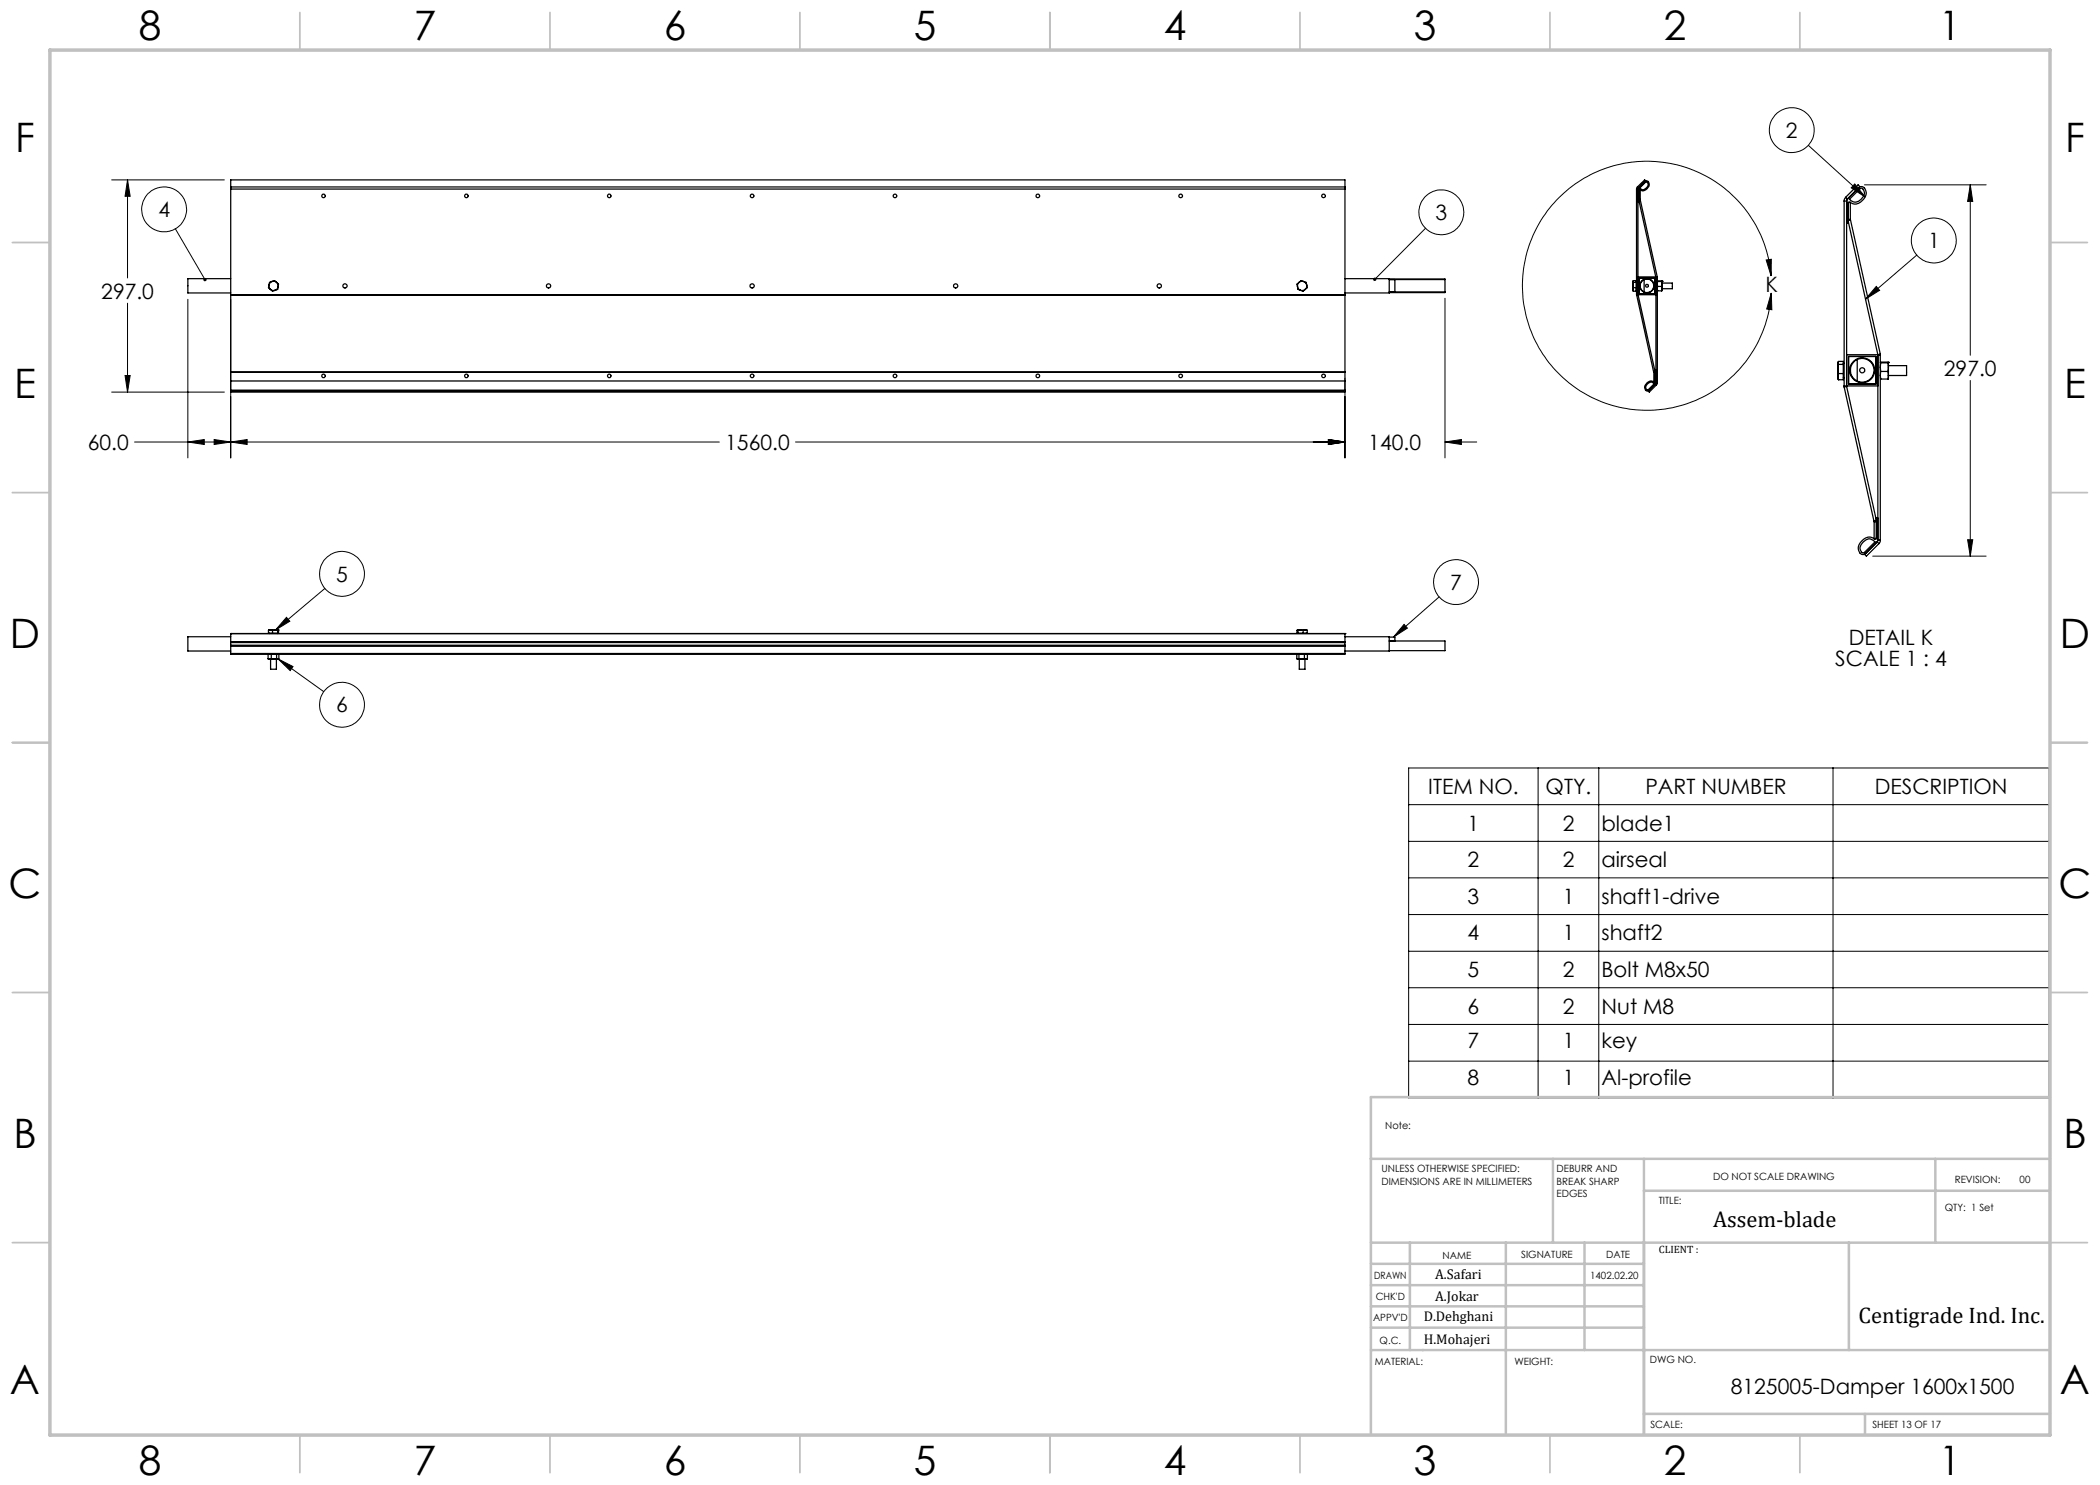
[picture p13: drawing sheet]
<svg xmlns="http://www.w3.org/2000/svg" width="420mm" height="297mm" viewBox="0 0 420 297" stroke-linecap="round" stroke-linejoin="round" font-family="sans-serif">
<defs><g id="words">
<g font-size="8.1">
<text x="27.8" y="8">8</text>
<text x="82.8" y="8">7</text>
<text x="132.8" y="8">6</text>
<text x="182.8" y="8">5</text>
<text x="232.8" y="8">4</text>
<text x="282.8" y="8">3</text>
<text x="332.8" y="8">2</text>
<text x="387.8" y="8">1</text>
<text x="3" y="30.4">F</text>
<text x="413" y="30.4">F</text>
<text x="2.8" y="79.6">E</text>
<text x="412.8" y="79.6">E</text>
<text x="2" y="129.6">D</text>
<text x="412" y="129.6">D</text>
<text x="1.7" y="179.6">C</text>
<text x="411.7" y="179.6">C</text>
<text x="2.7" y="229.6">B</text>
<text x="412.7" y="229.6">B</text>
<text x="2" y="278.9">A</text>
<text x="412" y="278.9">A</text>
<text x="27.8" y="295">8</text>
<text x="82.8" y="295">7</text>
<text x="132.8" y="295">6</text>
<text x="182.8" y="295">5</text>
<text x="232.8" y="295">4</text>
<text x="282.8" y="295">3</text>
<text x="332.8" y="295">2</text>
<text x="387.8" y="295">1</text>
</g>
<g font-size="4.5">
<text x="342.6" y="245.3">Assem-blade</text>
<text x="371.7" y="264.6">Centigrade Ind. Inc.</text>
</g>
<g font-size="4.2">
<text x="357.2" y="27.6">2</text>
<text x="31.7" y="43.4">4</text>
<text x="287.1" y="44">3</text>
<text x="385.6" y="49.6">1</text>
<text x="20.3" y="59.7">297.0</text>
<text x="353.1" y="58.4">K</text>
<text x="388.8" y="75.2">297.0</text>
<text x="17.6" y="90">60.0</text>
<text x="145" y="90">1560.0</text>
<text x="273.7" y="90">140.0</text>
<text x="67.2" y="116.3">5</text>
<text x="290.1" y="118">7</text>
<text x="369.7" y="129">DETAIL K</text>
<text x="367.1" y="133.2">SCALE 1 : 4</text>
<text x="67.2" y="142.5">6</text>
<text x="285.7" y="158.8">ITEM NO.</text>
<text x="309.1" y="158.8">QTY.</text>
<text x="329.1" y="158.8">PART NUMBER</text>
<text x="374.9" y="158.8">DESCRIPTION</text>
<text x="293.5" y="166.1">1</text>
<text x="312.5" y="166.1">2</text>
<text x="320.3" y="166.1">blade1</text>
<text x="293.5" y="173.4">2</text>
<text x="312.5" y="173.4">2</text>
<text x="320.3" y="173.4">airseal</text>
<text x="293.5" y="180.8">3</text>
<text x="312.5" y="180.8">1</text>
<text x="320.3" y="180.8">shaft1-drive</text>
<text x="293.5" y="188.1">4</text>
<text x="312.5" y="188.1">1</text>
<text x="320.3" y="188.1">shaft2</text>
<text x="293.5" y="195.4">5</text>
<text x="312.5" y="195.4">2</text>
<text x="320.3" y="195.4">Bolt M8x50</text>
<text x="293.5" y="202.8">6</text>
<text x="312.5" y="202.8">2</text>
<text x="320.3" y="202.8">Nut M8</text>
<text x="293.5" y="209.7">7</text>
<text x="312.5" y="209.7">1</text>
<text x="320.3" y="209.7">key</text>
<text x="293.5" y="217">8</text>
<text x="312.5" y="217">1</text>
<text x="320.3" y="217">Al-profile</text>
<text x="346.2" y="278.8">8125005-Damper 1600x1500</text>
</g>
<g font-size="2.8">
<text x="287" y="255.9">A.Safari</text>
<text x="287" y="260.1">A.Jokar</text>
<text x="284.7" y="264.2">D.Dehghani</text>
<text x="284.7" y="268.7">H.Mohajeri</text>
</g>
<text font-size="2.1" x="331.8" y="250.7">CLIENT :</text>
<g font-size="2">
<text x="277" y="225.8">Note:</text>
<text x="276.3" y="234.5">UNLESS OTHERWISE SPECIFIED:</text>
<text x="276.3" y="237">DIMENSIONS ARE IN MILLIMETERS</text>
<text x="311.3" y="234.5">DEBURR AND</text>
<text x="311.3" y="237">BREAK SHARP</text>
<text x="311.3" y="239.5">EDGES</text>
<text x="342.6" y="236">DO NOT SCALE DRAWING</text>
<text x="391" y="236.6">REVISION:</text>
<text x="403.9" y="236.6">00</text>
<text x="331.8" y="240.8">TITLE:</text>
<text x="389" y="242.2">QTY: 1 Set</text>
<text x="288.5" y="251.7">NAME</text>
<text x="304.2" y="251.7">SIGNATURE</text>
<text x="321.2" y="251.7">DATE</text>
<text x="274.8" y="255.9">DRAWN</text>
<text x="318" y="255.9">1402.02.20</text>
<text x="275.1" y="260.1">CHK'D</text>
<text x="274.6" y="264.2">APPV'D</text>
<text x="275.9" y="268.7">Q.C.</text>
<text x="275" y="273">MATERIAL:</text>
<text x="302.9" y="273">WEIGHT:</text>
<text x="330" y="272.5">DWG NO.</text>
<text x="330.1" y="285.6">SCALE:</text>
<text x="374.5" y="285.6">SHEET 13 OF 17</text>
</g>
</g></defs>
<g fill="none" stroke="#000" stroke-width=".2">
<path d="M22.3 36h22.6M25.5 36l.5 3.3h-1zM25.5 36v19.6M361.7 29.1l11.3 10.3M370.9 36.8l2.1 2.6-2.8-1.8zM372.9 37h24.3M394.1 37l.4 3.3h-1zM394.1 37v34M35.1 45.8l5.9 10.1M37.6 59.9v31.7M46.1 59.9v31.7M285.1 45.6l-10.1 10.3"/>
<path d="M289 59.7v31.9M353.2 52l1.1-.1-.1 3.3zM354.2 55.2a24.9 24.9 0 0 0-37.4-19.5 24.9 24.9 0 0 0-1.3 42.1 24.9 24.9 0 0 0 38.5-17.1l.3-2.1M354.3 58.6l.1 3.3-1.1-.1zM375.2 57.3l.7 .8-2.8 1.7zM383.4 51l-10.3 8.8M22.3 78.4h22.6M25 75.1h1l-.5 3.3zM25.5 60.6v17.8M269 75.7v15.9M394.1 76.1v35.1M26.9 88.4h117"/>
<path d="M37.6 88.4l3.3-.5v1zM42.8 87.9l3.3 .5-3.3 .5zM46.1 88.4l3.3-.5v1zM159.1 88.4h109.9M265.7 87.9l3.3 .5-3.3 .5zM289 88.4l3.3-.5v1zM289 88.4h6.3M65 117.7l-9.9 8.3M287.8 119.4l-9.1 8M374.5 111.2h22.7M393.5 107.9h1l-.4 3.3zM55.6 131.8l3 1.5-.6 .8z"/>
<path d="M55.6 131.8l9.1 6.5M57.3 123.5l.7 .7-2.9 1.8zM280.8 124.9l.7 .7-2.8 1.8zM281.7 153.6h128.1v66h-128.1zM307.6 153.6v66M319.8 153.6v66M366.6 153.6v66M281.7 160.9h128.1M281.7 168.3h128.1M281.7 175.6h128.1M281.7 182.9h128.1M281.7 190.2h128.1"/>
<path d="M281.7 197.6h128.1M281.7 204.9h128.1M281.7 212.2h128.1"/>
<circle cx="358.3" cy="26" r="4.5"/>
<circle cx="32.8" cy="41.9" r="4.5"/>
<circle cx="288.3" cy="42.5" r="4.5"/>
<circle cx="386.8" cy="48.1" r="4.5"/>
<circle cx="68.4" cy="114.8" r="4.5"/>
<circle cx="291.2" cy="116.4" r="4.5"/>
<circle cx="68.4" cy="141" r="4.5"/>
</g>
<g fill="none" stroke="#c0c0c0" stroke-width=".35">
<path d="M60 2.5v7.5M110 2.5v7.5M160 2.5v7.5M210 2.5v7.5M260 2.5v7.5M310 2.5v7.5M360 2.5v7.5M2.5 48.5h7.5M410 48.5h7.5M2.5 98.5h7.5M410 98.5h7.5M2.5 148.5h7.5"/>
<path d="M410 148.5h7.5M2.5 198.5h7.5M410 198.5h7.5M2.5 248.5h7.5M410 248.5h7.5M60 287v7.5M110 287v7.5M160 287v7.5M210 287v7.5M260 287v7.5M310 287v7.5M360 287v7.5"/>
</g>
<g fill="none" stroke="#c0c0c0" stroke-width=".5">
<path d="M410 219.4h-135.8v67.4M274.2 231.8h135.8M310.6 231.8v16.7M328.8 231.8v55.2M328.8 238.2h81.2M387.1 231.8v16.7M274.2 248.5h135.8M274.2 257h54.6M274.2 252.8h54.6M282 248.5v21.5M301.2 248.5v38.3M316.9 248.5v21.5"/>
<path d="M369.8 248.5v21.5M274.2 265.5h54.6M274.2 261.3h54.6M274.2 270h135.8M328.8 282.8h81.2M373 282.8v4.2"/>
</g>
<path d="M10 10h400v277h-400z" fill="none" stroke="#c0c0c0" stroke-width=".7"/>
<path d="M289 88.4l3.3-.5v1zM265.7 87.9l3.3 .5-3.3 .5zM46.1 88.4l3.3-.5v1zM265.7 87.9l3.3 .5-3.3 .5zM37.6 88.4l3.3-.5v1zM42.8 87.9l3.3 .5-3.3 .5zM25 75.1h1l-.5 3.3zM25.5 36l.5 3.3h-1zM40.7 55.7v.1a.35 .35 0 0 0 .1 .4 .35 .35 0 0 0 .4 0l-.2-.3 .2 .3a.34 .34 0 0 0 0-.5 .34 .34 0 0 0-.5 0zM274.7 55.6l-.1 .2 .1 .3 .3-.2-.3 .2a.34 .34 0 0 0 .5 0 .34 .34 0 0 0 0-.4 .34 .34 0 0 0-.5-.1zM353.2 52l1.1-.1-.1 3.3zM354.3 58.6l.1 3.3-1.1-.1zM394.1 37l.4 3.3h-1zM393.5 107.9h1l-.4 3.3zM370.9 36.8l2.1 2.6-2.8-1.8zM375.2 57.3l.7 .8-2.8 1.7zM57.3 123.5l.7 .7-2.9 1.8zM55.6 131.8l3 1.5-.6 .8zM280.8 124.9l.7 .7-2.8 1.8z" fill="#000"/>
<g fill="none" stroke="#000" stroke-width=".25">
<path d="M46.1 37.4v.4M46.1 37.4v-1.4h222.9v1.4M46.1 37.8v21.1M46.1 37.8h222.9M46.1 37.4h222.9M269 37.4v.4M269 37.8v21.1M327.3 37.8h.3M327.3 37.8v21.1M327.5 37.4l-.2 .4M327.5 37.4l.2 .2M327.5 37.4l1.4-1.4 .2 .2-1.4 1.4"/>
<path d="M327.6 37.8l1.4-1.5a.57 .57 0 0 1 .7 0 .57 .57 0 0 1 .1 .7 1.25 1.25 0 0 1-1.9 .9l-.1 .2M327.6 37.8v21.2M327.7 37.6l-.1 .2M328 39.9v.1M328 39.9h-.3l.1 .1M328 39.9v-1.9h-.3l.1 2.3h-.2M328 40h-.2M328 40l3.4 15.3M329.1 36.4l.1-.1a.5 .5 0 0 1 .4 .7 1.04 1.04 0 0 1-1.4 .8l-.3-.2zM369.1 39.5l-.3 .7M369.1 39.5l2.5-2.5 .4 .3-2.5 2.5M369.1 39.5l.4 .3"/>
<path d="M369.5 39.8l-.2 .4M369.5 39.8l-.2 .5M371.8 37.5a.83 .83 0 0 1 .8-.1 .83 .83 0 0 1 .5 .7 2.21 2.21 0 0 1-.8 2.3 2.21 2.21 0 0 1-2.5 0l-.2 .2v4h-.3M372 37.7l.2-.1a.87 .87 0 0 1 .7 1.2 1.82 1.82 0 0 1-2.6 1.4l-.4-.3zM46.1 55.7h-8.5v2.9h8.5M46.1 58.9v.2M46.1 59.1v15.3M46.1 58.9h222.9M46.1 59.1h222.9M54.1 57.9l.4 .2h.5M54.1 57.9l.4 .3 .5-.1M54.4 56.3a.95 .95 0 0 0-.3 1.6"/>
<path d="M54.4 56.3a.95 .95 0 0 1 1.2 1.1M54.4 56.3l.5-.2 .8 .7-.1 .6M54.4 56.3l-.5 .2-.2 1 .4 .4M55.6 57.4l-.1 .3-.5 .4M55.6 57.4l-.1 .5-.5 .2M259.8 56.5a.93 .93 0 0 0 .3 1.6M259.8 56.5l-.4 .3 .2 1.1 .5 .2M260.7 56.3h-.5l-.4 .2M260.7 56.3a.92 .92 0 0 1 .3 1.6M260.7 56.3l-.5-.2-.4 .4M260.7 56.3l.5 .2 .2 1-.4 .4M261 57.9l-.4 .2h-.5"/>
<path d="M261 57.9l-.4 .3-.5-.1M269 55.7h8.8v2.9h-8.8M269 58.9v.2M269 59.1v15.3M277.8 55.8h11.2v.1M277.8 55.9h11.2M277.8 58.4h11.2M279 55.9v2.5M289 58.4v.1h-11.2M289 55.9v2.5M326.6 57v.9M326.6 56.3v.7"/>
<path d="M326.6 57.9l.1 .3M326.6 56.3l.1-.2h.5v2.1h-.5M326.6 57l.1 .5M326.6 56.3l.1 .2M326.6 56.2v.1M326.7 56.5h.5M326.7 57.5h.5M326.7 56.5l-.1 .5M326.7 57.5l-.1 .4M327.2 58h.1M327.2 56.4h.1M327.3 58.9v.2"/>
<path d="M327.3 58.9h3.9M327.3 59.1l3.4 15.3M327.6 55.4h3.9M327.6 59l-.3 .1M327.6 59l3.4 15.3M327.8 40l3.4 15.4M327.8 55.6h3.2v3.1h-3.2zM328.8 55.9a1.36 1.36 0 0 0-.8 1.2 1.36 1.36 0 0 0 .8 1.3M328.8 55.9a1.36 1.36 0 0 1 2 1.2 1.36 1.36 0 0 1-2 1.3M328.8 55.9v2.5M331.2 55.4v21.1M331.4 55.3l.1 .1"/>
<path d="M331.4 55.3l-.2 .1M331.5 56.3h.1M331.5 58.1v.1M331.5 55.4v21.1M331.5 56.3v1M331.5 57.3v.9M331.5 58.2h.9M331.5 57.3h.9M331.5 56.3h.9M332.4 57.3v.4M332.4 56.3v.5M332.4 56.8v.9"/>
<path d="M332.4 57.7v.5M332.4 56.3h.1M332.4 56.6h2.1v1.1h-2.1M332.4 56.8v.5M368.8 40.2h.5M368.8 40.2v37M369.3 40.2v37.1M369.6 43.9v.2M369.6 43.9h.5M369.6 43.9v-3.4h.5v3.4M369.6 44.1l6 26.8M370.1 43.9v.1"/>
<path d="M370.1 44l-.5 .1M370.1 44l6 26.8M46.1 76.2v1.8M46.1 78v.2M46.1 74.4v.1M46.1 76.2h222.9M46.1 78.2h222.9M46.1 78h222.9M46.1 78.2v.2h222.9v-.2M46.1 74.5v1.7M46.1 74.4h222.9M46.1 74.5h222.9"/>
<path d="M269 76.2v1.8M269 78v.2M269 74.4v.1M269 74.5v1.7M329.5 76.8a.79 .79 0 0 1 1.3 0l-1.3 1.2a.5 .5 0 0 1-.4-.6zM330.7 74.4l.1 .1M330.8 76.4a1.2 1.2 0 0 0-1.5 .2 1.2 1.2 0 0 0-.1 1.5l.2 .1 .4-.1M330.8 74.5h.2M330.8 74.5v1.9M331 74.3v.2M331 74.3l-.3 .1M331 74.5v1.9h-.2"/>
<path d="M331.1 76.8l-1.4 1.4 .1 .2 1.5-1.4M331.1 76.8l.2 .2M331.2 74h-.2v2.3l-.2 .1M331.2 76.5l-.2 .3M331.2 76.5l-.1 .3M331.2 76.5h.3M331.5 76.5l-.2 .5M367.6 73.8v1.5M367.6 72.6v1.2M367.6 75.3l.1 .6M367.6 72.6l.1-.3h1v3.6h-1M367.6 73.8l.1 .9"/>
<path d="M367.6 72.6l.1 .3M367.6 72.4v.2M367.7 72.9h1M367.7 74.7h1M367.7 72.9l-.1 .9M367.7 74.7l-.1 .6M368.7 75.6h.1M368.7 72.7h.1M368.8 77.2v.2M368.8 77.2h6.8M368.8 77.4l6 26.8M369.3 70.9h6.3"/>
<path d="M369.3 77.3l-.5 .1M369.3 77.3l6 26.8M369.7 71.3h5.5v5.5h-5.5zM371.4 71.9a2.41 2.41 0 0 0-1.3 2.2 2.41 2.41 0 0 0 1.3 2.1M371.4 71.9a2.39 2.39 0 0 1 3.4 2.2 2.39 2.39 0 0 1-3.4 2.1M371.4 71.9v4.3M375.6 70.9v.1h.5M375.6 70.9v37.1M376.1 70.8v.2M376.1 72.5v.1M376.1 70.8l-.5 .1M376.1 71v37"/>
<path d="M376.1 75.7v.1M376.1 72.6v1.7M376.1 74.3v1.5M376.1 75.8h1.5M376.1 74.3h1.5M376.1 72.6h1.5M376.1 72.5h1.5M377.6 74.3l.1 .8M377.6 72.6l.1 .8M377.7 73.4v1.7M377.7 72.5v.9M377.7 75.1l-.1 .7"/>
<path d="M377.7 72.5h.1M377.7 73.1h3.6v2h-3.6M377.7 73.4l-.1 .9M377.7 72.5l-.1 .1M372.6 108.4a1.43 1.43 0 0 1 2.4 0l-2.3 2.2a.87 .87 0 0 1-.7-1.1zM374.8 104.2v.1M374.8 104.3v3.4M374.8 104.3h.5M374.9 107.8a1.88 1.88 0 0 0-2.9 .7 1.45 1.45 0 0 0 .5 2.4l.6-.2M375.3 104.1v.2M375.3 104.1l-.5 .1M375.3 104.3v3.4h-.5"/>
<path d="M375.4 108.4l-2.5 2.5 .4 .3 2.5-2.5M375.4 108.4l.4 .3M375.6 103.6h-.4v4a.24 .24 0 0 1-.1 .2 .24 .24 0 0 1-.2 0M375.6 107.9l-.2 .6M375.6 108l-.2 .4M375.6 108h.5M376.1 108l-.3 .7M46.1 127.3h-8.5v2.9h8.5M46.1 128.5v.5M46.1 128.5v-.2h222.9v.2M46.1 130.7v.1h222.9v-.1M46.1 126.7h.1"/>
<path d="M46.1 126.7v1.6M46.1 129v1.7M46.1 128.5h222.9M46.1 129.3h222.9M46.1 130.7h222.9M46.1 129h222.9M46.1 126.7h222.9M53.6 131.8h.3M53.6 130.9h.7M53.6 130.9v.9M53.8 126h.1M53.8 126h.3"/>
<path d="M53.8 130.8l-.2 .1M53.8 126l-.1 .1M53.9 126.6v.1M53.9 131.8h.9M54.1 126h.9M54.1 126l-.4 .1M54.1 126l.4 .1M54.3 131.8h.5M54.3 130.9v.9M54.3 130.9h1M54.3 131.8h-.4M54.5 126.1v.5"/>
<path d="M54.8 131.8h.8M55 126h.6M55 126l-.5 .1M55 126l.5 .1M55.3 130.9v2.9h-1.2v-2M55.3 130.9h.4M55.5 126.1v.6M55.6 126h.1M55.6 130.8l.1 .1M55.6 126l.1 .6h-2v-.5M55.6 126l-.1 .1M55.7 131.8h-.1"/>
<path d="M55.8 130.9v.9M259.4 130.9v.9M259.4 131.8h.2zM259.5 126h.1M259.5 126h.6M259.5 130.8l-.1 .1h.4M259.5 126l-.1 .6h2v-.5M259.5 126l.1 .1M259.6 131.8h.7M259.6 126.1v.6M259.8 131.8h.5M259.8 130.9v.9"/>
<path d="M259.8 130.9h1.1M259.8 131.8h-.2M259.9 131.8v2h1.1v-2M260.1 126h.9M260.1 126l.5 .1M260.1 126l-.5 .1M260.3 131.8h.9M260.6 126.1v.5M260.9 131.8h-.6M260.9 130.9v.9M260.9 130.9h.6M260.9 131.8h.3"/>
<path d="M261 126h.3M261 126l-.4 .1M261 126l.4 .1M261.2 126.6v.1M261.3 130.8l.2 .1M261.3 126h.1M261.4 126v.1M261.5 131.8h-.3M261.5 130.9v.9M269 127.3h8.8v2.9h-8.8M269 128.5v.5M269 126.7h.1"/>
<path d="M269 126.7v1.6M269 129v1.7M277.8 127.4h1.2v.8M277.8 128.2h11.2v1.9h-11.2"/>
<circle cx="64.7" cy="39.2" r=".35"/>
<circle cx="93.3" cy="39.2" r=".35"/>
<circle cx="121.9" cy="39.2" r=".35"/>
<circle cx="150.4" cy="39.2" r=".35"/>
<circle cx="179" cy="39.2" r=".35"/>
<circle cx="207.6" cy="39.2" r=".36"/>
<circle cx="236.1" cy="39.2" r=".36"/>
<circle cx="264.7" cy="39.2" r=".36"/>
<circle cx="69" cy="57.2" r=".43"/>
<circle cx="109.7" cy="57.2" r=".43"/>
<circle cx="150.4" cy="57.2" r=".43"/>
<circle cx="191.1" cy="57.2" r=".43"/>
<circle cx="231.9" cy="57.2" r=".43"/>
<circle cx="329.4" cy="57.2" r=".28"/>
<circle cx="329.4" cy="57.1" r="1.43"/>
<circle cx="64.7" cy="75.2" r=".35"/>
<circle cx="93.3" cy="75.2" r=".35"/>
<circle cx="121.9" cy="75.2" r=".35"/>
<circle cx="150.4" cy="75.2" r=".35"/>
<circle cx="179" cy="75.2" r=".35"/>
<circle cx="207.6" cy="75.2" r=".36"/>
<circle cx="236.1" cy="75.2" r=".36"/>
<circle cx="264.7" cy="75.2" r=".36"/>
<circle cx="372.4" cy="74" r="2.51"/>
<circle cx="372.4" cy="74.1" r=".51"/>
</g>
<use href="#words"/>
</svg>
